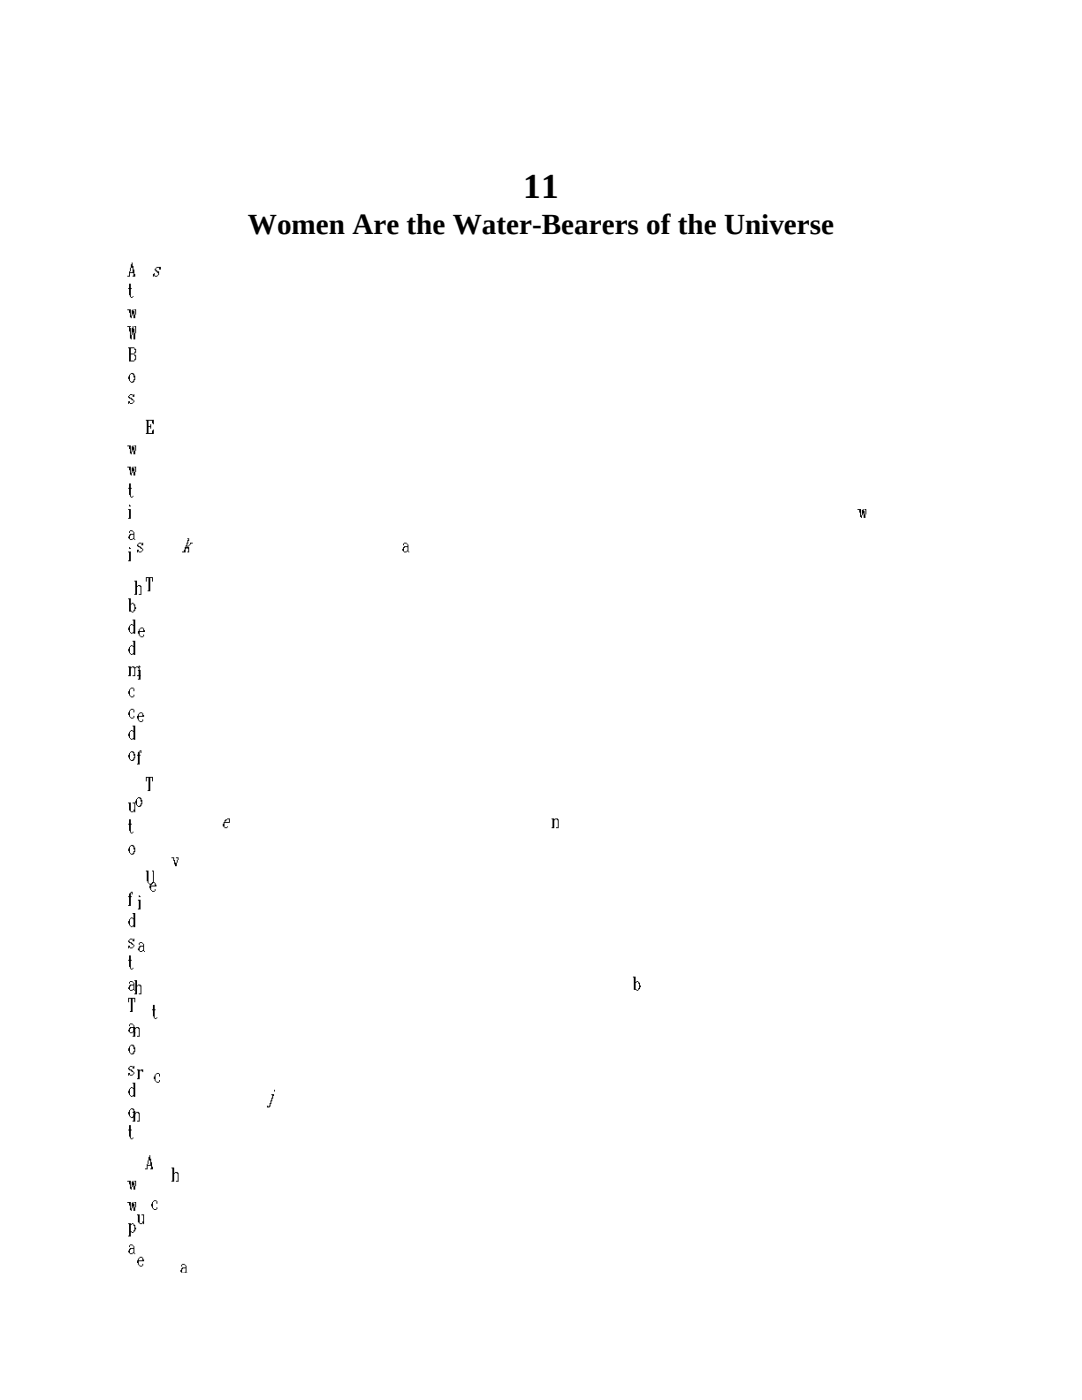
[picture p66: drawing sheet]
<svg xmlns="http://www.w3.org/2000/svg" width="216mm" height="279mm" viewBox="0 0 216 279" stroke-linecap="round" stroke-linejoin="round" font-family="sans-serif">
<defs><g id="words">
<text font-size="7.1" x="104.4" y="39.5">11</text>
<text font-size="5.8" x="49.5" y="46.7">Women Are the Water-Bearers of the Universe</text>
</g></defs>
<g fill="#000">
<path d="M25.8 56.6h.3v.9h.2v.2h-.2v1.6h.4v.1h-.4v-.1h-.2v-.4h-.1v-1.2h-.2v-.2h.2zM26.5 59.1h.1v.2h-.1zM26.8 115.9h.5v1h.2v.2h-.2v1.6h-.5v-.2h.2v-2.4h-.2zM27.5 116.8h.5v.1h.2v1.8h-.5v-.2h.3v-1.4h-.1v-.2h-.4zM30.2 176.2h.1v-.2h.6v.2h.1v.4h.2v.3h-1v.7h.1v.2h.6v.2h-.6v-.2l-.3-.2v-.3h-.2v-.6h.2v-.3h.2v.3h.7v-.5h-.6v.2h-.1zM30.9 177.4h.1v.4h-.1zM40.4 254h1.2zM41.5 254h.1zM48 254h.7zM48.7 254h.5zM57 254h1.4zM58 254h.2zM67.6 254h1.4zM79.9 254h.9zM80.8 254h.2zM93.5 254h1.4zM108.8 254h.7zM109.5 254h.6zM125.6 254h1.2zM125.6 254h.3zM163.3 254h1.4zM184.7 254h.9z"/>
<path d="M26.3 52.4h.2v.7h.1v.7h.2v.9h.2v.5h-.5v-.2h.1v-.5h-.7v.7h-.5v-.2h.4v-.8h.1v.1h.6v-.9h-.4v.8h-.2v-.8h.2v-.7h.2zM27.7 108.3h.5v.2l.4-.2v.5h-.4v-.3h-.5v.2h-.2l.2 .3h.3l.4 .5h.2v.4h-.2l-.2 .3h-.5v-.1h.5v-.2h.2v-.4h-.4l-.1-.3h-.4v-.2h-.2v-.3h.2zM27.3 109.7h.4v.4h-.2v.1h-.2z"/>
<path d="M31.2 53.3h.9v.5h-.3v-.4h-.6v.2h-.2l.4 .6h.4v.7h-.2l-.2 .3h-.5v-.2h.5v-.1h.2v-.4h-.2l-.2-.3-.3-.2v-.4h.1zM30.7 54.5h.2v.5l-.4 .2v-.5h.2zM37.4 107.4h.3v.5h-.1v.6h-.2v.5l.3 .2v1h-.3v-.1h.2v-.6h-.2v-.1l-.4 .1v.7h-.7v-.1h.4v-.4h.2v-.5h.1v-.4h.2v-.5h.2v-.5h.2zM37.9 108.3h.6v.2h-.4v.2l-.5 .3v-.2l.3-.1zM37.2 109v.2h.2v-.2zM44.8 163.7h.2v-.2h.3l-.3 .5h.7v-.5h-.4v-.2h.6v.9h-1.1v.9h.5v.2h-.5l-.2-.4h-.2v-.5h.2v-.4h.2zM45.3 164.9h.2v.2h-.2zM54.7 217.5h.2v.3h-.2zM54.2 218.4h.5v.3h-.2v.6h-.2v.5h-.1v.5h-.2v.5h-.2v.2h-.5v-.3h.1v.1l.4-.1 .2-1.1h.2v-.5h.1v-.6h-.1zM64.7 254h.4zM63.7 254h1.2zM74.8 254h1.4zM75.8 254h.9zM88 254h1.4zM102.8 254h.7zM103.5 254h.7zM104.2 254h.6zM103.9 254h.2zM119.2 254h1.4zM120.1 254h.2zM157 254h1.4zM177.8 254h2.1z"/>
<path d="M25.4 61.7h.7v1.3h.2v.5l-.4-.2v-.9h-.1v-.5h-.4zM26.3 61.9l.3-.2v.4h.2l.2 1.4h-.4v-.9h-.1v.4h-.2zM26.8 61.7h.4v1.1h-.2v-.9h-.2zM28 125.2h.6v.2h.2v.4h.1v.3h-1v.7h.1v.2h.6v.2h-.6v-.2l-.3-.2v-.3h-.2v-.6h.2v-.3h.2v.3h.7v-.5h-.6v.2h-.1zM28.6 126.6h.2v.4h-.2zM36.3 252.2h.6l.1 .4h.2v1.4h.2h-1.1h.6v-.2h.1v-.7h-.5v.2h-.2v.7l-.3-.2v-.3h.2v-.4h.1v-.2h.7v-.3h-.1v-.2h-.6v.4h-.1v-.4h.1zM42.7 254h.7zM43.4 254h.5zM50.8 254h1.4zM51.9 254h.1zM71.6 254h1.4zM84.5 254h1zM85.2 254h.9zM99.1 254h.6zM114.7 254h1.4zM115.7 254h.2zM150.3 254h.9zM151.2 254h.1zM170 254h1.4z"/>
<path d="M25.4 65.1h.7l-.2 .3h.2v1.5h.2v.8l-.4-.1v-1.5h-.1v-.8h-.4zM26.5 65.1h.1v.5h.2v.9h.2v1.2h-.4v-1.4h-.1v.6h-.2v-1.5h.2zM26.8 65.1h.4v1.4h-.2v-1.2h-.2zM27.7 132.8h.2l.1 .4h-.3zM27.5 133.7h.5v1.9h-.5v-.1h.2v-1.6h-.2zM30.5 200.6h.4v.8h.1v.2h-.1v1.6h.3v.2h-.3v-.2h-.2v-.4h-.2v-1.2h-.2v-.2h.2zM31.2 203h.2v.2h-.2zM34.4 254h.7zM35.1 254h.7zM40.4 254h.3zM40.2 254h.5zM46.9 254h.7zM47.6 254h.7zM65.3 254h1.4zM76.9 254h1.1zM77.8 254h.5zM90.3 254h.7zM91 254h.5zM121.4 254h1zM122.1 254h.8zM139.3 254h1.5zM159.6 254h.9zM159.1 254h.9zM180.8 254h.4zM180.6 254h.6z"/>
<path d="M25.6 69.3h1.2v.2l.4 .2v.7l-.4 .2 .2 .3h.2v.9l-.4 .2v.1h-1v-2.6h-.2zM26.1 69.5v1.1h.7v-.4h.2l-.2-.7zM26.1 70.7v1.3h.7v-.4h.2v-.5h-.2v-.4zM27.9 142.2h.5v.1h.2v.4h.2v.4h-1.1v.7h.2v.1h.5v.2h-.5v-.2l-.4-.1v-.4h-.2v-.5h.2v-.4h.2v.4h.7v-.6h-.5v.2h-.2zM28.4 143.6h.2v.3h-.2zM31.2 214.1h.6v.2h.1v.5h-.1v-.5h-.6v.2h-.2v1.2h.2v.2h.6v.2h-.6l-.2-.4h-.1v-.3h-.2v-.6h.2v-.3h.1zM31.8 215.5h.1v.4h-.1zM35.6 254h1.4zM42.3 254h1.1zM43.2 254h.5zM50.8 254h1.2zM50.8 254h.4zM60.7 254h1.4zM61.7 254h.2zM84.8 254h.9zM85.7 254h.7zM86.3 254h.3zM99.8 254h1.4zM100.9 254h.2zM134.1 254h1.4zM153.6 254h.7zM154.3 254h.6zM174.6 254h1.4zM175.7 254h.2z"/>
<path d="M25.9 78.7h.6v.1l.3-.1v.5h-.3v-.4h-.6v.2h-.1l.1 .4h.4l.2 .3 .3 .2v.4l-.3 .1v.2h-.6v-.2h.6v-.1h.1v-.4h-.3l-.2-.3h-.3v-.2h-.2v-.4l.3-.2zM25.6 80.1h.3v.3h-.1v.2h-.2zM27.5 159.1h.5v.2h.2v.3h.2v.9h-.2v.4h-.2v.1h-.5v-.1h.4v-.2h.1v-.4h.2v-.3h-.2v-.5h-.1v-.2h-.4v.2h-.2v1.2h.2v.2l-.3-.2v-.4h-.2v-.5h.2v-.3h.1zM30.7 239.5h.5v.2h.2v.5h-.2v-.5h-.5v.2h-.2v1.2h.2v.2h.5v.2h-.5v-.2l-.4-.2v-.3h-.1v-.6h.1v-.3h.2zM31.2 240.9h.2v.4h-.2zM35.1 254h.4zM34.9 254h.6zM40.6 254h1.4zM41.6 254h.2zM47.8 254h.9zM48.7 254h.2zM56.4 254h.4zM56.3 254h.5zM65.6 254h1.4zM66.7 254h.2zM76.6 254h1.2zM76.6 254h.3zM102.7 254h1.2zM102.7 254h.3zM117.8 254h1.1zM118.5 254h.9zM134.9 254h.4zM134.8 254h.5zM152.6 254h.7zM153.3 254h.5zM172 254h.3zM171.8 254h.5z"/>
<path d="M26.1 74.4h.5v.2h.2v.4h.2v.8h-.2v.4h-.2v.2h-.5v-.2h.4v-.2h.1v-.3h.2v-.4h-.2v-.5h-.1v-.2h-.4v.2h-.2v1.2h.2v.2l-.3-.2v-.3h-.2v-.6h.2v-.3l.3-.2zM27.5 150.1l.4-.2v-.1h.3v.5h-.2v-.4h-.1v.7h.1v.2h-.1v1.8h-.6v-.2h.2v-1.6h-.2v-.2h.2zM34.9 254h.9zM34.4 254h.9zM40.6 254h.3zM40.4 254h.5zM47.1 254h1.1zM48 254h.5zM55.9 254h.4zM55.7 254h.6zM65.1 254h.7zM65.8 254h.7zM76.2 254h1.4zM77.3 254h.1zM103.2 254h.3zM103 254h.5zM118 254h.7zM118.7 254h.7zM134.8 254h.8zM135.6 254h.2zM152.8 254h1zM153.6 254h.6zM172.7 254h.3zM172.5 254h.5z"/>
<path d="M25.4 88.9h.7v1.2h.2v.6l-.4-.2v-.9h-.1v-.5h-.4zM26.5 88.9h.1v.4h.2l.2 1.4h-.4v-.9h-.1v.3h-.2v-1h.2zM26.8 88.9h.4v1.1h-.2v-.9h-.2zM27.7 178.7h.2l.1 .3h-.3zM27.5 179.6h.5v1.9h-.5v-.2h.2v-1.6h-.2zM30.3 254h.9zM31.2 254h.2zM34.4 254h.7zM35.1 254h.7zM40.4 254h.3zM40.2 254h.5zM46.9 254h.7zM47.6 254h.7zM65.3 254h1zM66.1 254h.6zM76.9 254h1.2zM76.9 254h.4zM90.1 254h.4zM119.2 254h.7zM119.9 254h.9zM120.8 254h.9zM137.4 254h1.4zM157.3 254h1.5zM158.2 254h.6zM179.2 254h.4zM179 254h.6z"/>
<path d="M25.4 93.1h.7v1.3h.2v.5l-.4-.2v-.9h-.1v-.5h-.4zM26.5 93.1h.1v.4h.2l.2 1.4h-.4v-.9h-.1v.4h-.2v-1.1h.2zM26.8 93.1h.4v1.1h-.2v-.9h-.2zM27.9 188h.5l.2 .4h.2v1.4h.1v.2h-.1v-.2h-.4v.2h-.5v-.2h.5v-.2h.2v-.7h-.6v.2h-.1v.7l-.4-.2v-.3h.2v-.4h.2v-.2h.7v-.3h-.2v-.2h-.5v.4h-.2v-.4h.2zM31.2 254h.9zM32.1 254h.2zM36.2 254h1.4zM37.2 254h.2zM42.7 254h.7zM43.4 254h.5zM50.8 254h.4zM69.7 254h1.4zM81.7 254h.7zM82.4 254h.7zM96 254h.8zM95.4 254h.9zM127.9 254h1.4zM146.4 254h1.4zM166.5 254h1.1zM167.4 254h.5zM188.6 254h1.4zM189.6 254h.2z"/>
<path d="M25.8 96.5h.3v.9h.2v.1h-.2v1.6h.4v.2h-.4v-.2h-.2v-.3h-.1v-1.3h-.2v-.1h.2zM26.5 99h.1v.1h-.1zM26.8 195.6h.5v1.1h.2v.1h-.2v1.6h-.5v-.1h.2v-2.5h-.2zM27.5 196.5h.5v.2h.2v1.7h-.5v-.1h.3v-1.5h-.1v-.1h-.4zM29.8 254h1.4zM34.6 254h.9zM35.5 254h.1zM48 254h.5zM56.4 254h.4zM56.3 254h.5zM65.3 254h1zM66.1 254h.6zM76.2 254h1.4zM77.3 254h.1zM88.5 254h1.3zM88.5 254h.4zM117.3 254h.9zM118.2 254h.7zM118.7 254h.4zM134.8 254h.3zM134.6 254h.5zM152.6 254h.9zM153.5 254h.1zM171.8 254h.7zM172.5 254h.7z"/>
<path d="M29.1 83.8h1.6v.9l-.4-.2v-.5h-.7v1h.4v-.3h.2v.8h-.2v-.3h-.4v1.2h.7v-.5l.4-.2v.9h-1.6v-.2h.2v-2.4h-.2zM34.2 171.1h.5l.2 1.1h.4v.7h-.4v-.4h-.2v-.7h-.1v-.5h-.4zM35.1 171.1h.5l-.1 1.1h-.2v-.6h.2v-.3h-.4zM41.3 254h1.4zM42.3 254h.2zM49.7 254h.7zM50.4 254h.6zM59.6 254h.9zM60.5 254h.5zM84 254h.5zM97.9 254h.3zM97.7 254h.5zM112.4 254h.8zM128.1 254h1.4zM129.1 254h.2zM164 254h.9zM164.9 254h.2zM184 254h.7zM184.7 254h.7z"/>
<path d="M25.6 119.4h.5v1.1h.2v.1h-.2v1.3h.2v.2h.3v.1h-.3v-.1h-.5v-2.5h-.2zM26.3 120.3h.3v.2h.2v.1h.2v.6h.2v.3h-.2v.4h-.2v.2h-.2v-.4h.2v-.9h-.2v-.3h-.3zM27.3 242.4h.6v1.7h.5v.2h-.5l-.2-.4h-.2v-1.4h-.2zM28.2 242.4h.6v1.9l-.4-.2v-.3h.2v-1.3h-.4zM31 254h.4zM30.9 254h.5zM35.3 254h.5zM41.1 254h.9zM40.6 254h.9zM47.8 254h.4zM47.6 254h.6zM55.6 254h.7zM56.3 254h.7zM65.3 254h1.4zM89.3 254h1zM90 254h.8zM103.7 254h.5zM119.1 254h1.4zM136.2 254h1.2zM137.2 254h.2zM154.9 254h1.4zM155.8 254h.5zM175.3 254h1.3zM175.3 254h.4z"/>
<path d="M25.8 100.7l.3 .2v.2h-.3zM25.6 101.6h.5v1.9h-.5v-.1h.2v-1.6h-.2zM26.5 205h.5v.1h.2v.2h-.2v1.6h-.5v-.2h.1v-1.6h-.1zM27.2 205h.5v.1h.2v1.8h-.6v-.2h.4v-1.4h-.2v-.2h-.3zM29.6 254h.9zM29.1 254h.9zM33.7 254h.3zM33.5 254h.5zM38.8 254h1.2zM38.8 254h.4zM45.5 254h1.1zM46.2 254h.9zM54 254h1.4zM55 254h.2zM64 254h.7zM64.7 254h.7zM75.8 254h1.3zM75.8 254h.4zM89.1 254h1.4zM104.1 254h1zM104.8 254h.9zM120.8 254h.6zM138.5 254h1.4zM139.5 254h.2zM178.3 254h.9zM179.2 254h.2z"/>
<path d="M25.8 109.2l.3 .2v.1h-.3zM25.6 110.1h.5v1.9h-.5v-.2h.2v-1.6h-.2zM26.5 221.9h.5v.2h.2v.1h-.2v1.6h-.5v-.1h.1v-1.6h-.1zM27.2 221.9h.5v.2h.2v1.7h-.6v-.1h.4v-1.5h-.2v-.1h-.3zM29.1 254h.9zM30 254h.2zM33 254h1.4zM46.2 254h.9zM45.7 254h.9zM54.7 254h.3zM54.5 254h.5zM64.2 254h1.2zM64.2 254h.4zM75.3 254h.7zM76 254h.7zM88.2 254h1.4zM102.8 254h.7zM103.5 254h.6zM118.9 254h.7zM119.6 254h.9zM120.5 254h.9zM137.8 254h1.4zM158.4 254h.7zM159.1 254h.7zM180.8 254h.9zM181.7 254h.5z"/>
<path d="M25.9 105.8h.6l.1 .4h.2v1.4h.2v.2h-.2v-.2h-.3v.2h-.6v-.2h.6v-.2h.1v-.7h-.5v.2h-.2v.7l-.3-.2v-.3h.2v-.4h.1v-.2h.7v-.3h-.1v-.2h-.6v.4h-.1v-.4h.1zM27.3 213.4h.6v.2h.1v.2h-.1v1.6h-.6v-.2h.2v-1.6h-.2zM28 213.4h.6v.6h-.2zM30.5 254h1.4zM31.6 254h.2zM41.5 254h1.2zM41.5 254h.3zM49.2 254h.4zM49 254h.6zM57.5 254h.5zM66.9 254h1.4zM67.9 254h.2zM77.8 254h.7zM78.5 254h.7zM90.5 254h1.2zM91.5 254h.2zM104.8 254h1.4zM105.8 254h.2zM121.2 254h.9zM120.6 254h.9zM157.3 254h1.5zM178.2 254h.7zM178.9 254h.5z"/>
<path d="M29.1 115.2h1.4v.9h-.2v-.7h-.3v2.6h-.5v-.2h.1v-2.4h-.3v.7h-.2zM34.2 233h.5v1.1h.2v.1h-.2v1.6h-.5v-.1h.2v-2.5h-.2zM34.9 233.9h.6v.2h.1v1.7h-.5v-.1h.4v-1.5h-.2v-.1h-.4zM41.1 254h1.4zM42.2 254h.1zM59.4 254h1.5zM60.5 254h.2zM70.9 254h.7zM71.6 254h.7zM84.1 254h.9zM85 254h.2zM98.8 254h.3zM98.6 254h.5zM113.9 254h.8zM114.7 254h.5zM130.7 254h1.4zM131.8 254h.1zM168.8 254h1.2zM169.9 254h.1zM190.1 254h.4z"/>
<path d="M80.6 108.3h.5l.2 .4h.2v1.4h.2v.1h-.2v-.1h-.4v.1h-.5v-.1h.5v-.2h.2v-.7h-.5v.2h-.2v.7l-.3-.2v-.4h.1v-.3h.2v-.2h.7v-.3h-.2v-.2h-.5v.3h-.2v-.3h.2zM110.1 163.3h.5v.2h.2v.2h-.2v1.6h-.5v-.2h.1v-1.6h-.1zM110.8 163.3h.5v.2h.2v1.8h-.6v-.2h.4v-1.4h-.2v-.2h-.3zM174.6 254h.6z"/>
<path d="M171.1 101.6h.7v1.2h.2v.6l-.4-.2v-.9h-.2v-.5h-.3zM172.2 101.6h.1v.4h.2l.2 1.4h-.4v-.9h-.1v.3h-.2v-1h.2zM172.5 101.6h.4v1.1h-.2v-.9h-.2zM190.5 204.1v2.8zM190.5 205v1.9z"/>
<path d="M25.6 133h.5v.2h.2v.1h-.2v1.6h-.5v-.1h.2v-1.6h-.2zM26.3 133h.5v.2h.4v.1h-.2v1.6h-.5v-.1h.3v-1.5h-.2v-.1h-.3zM27.2 133h.5v.2h.2v1.6h.1v.1h-.7v-.1h.4v-1.5h-.2v-.1h-.3zM28.4 254h1.4zM33 254h.7zM33.7 254h.7zM39.3 254h.9zM40.2 254h.2zM46.9 254h.7zM47.6 254h.7zM56.4 254h.4zM78.1 254h.6zM90.7 254h.8zM119.2 254h.9zM120.1 254h.2zM135.5 254h.7zM136.2 254h.7zM153.5 254h1.4zM154.5 254h.2zM173 254h.9zM173.9 254h.5z"/>
<path d="M25.8 137.6l.3-.2v-.2h.5v.2h.2v.5h-.2v-.5h-.5v.2h-.2v1.2h.2v.2h.5v.2h-.5l-.2-.4h-.1v-.3h-.2v-.6h.2zM26.6 138.6h.2v.4h-.2zM27.2 254h.5zM29.6 254h1.4zM30.7 254h.2zM33.7 254h1.4zM39.5 254h.7zM40.2 254h.7zM47.1 254h1.2zM47.1 254h.3zM56.1 254h1.4zM57.1 254h.2zM78.7 254h.9zM79.6 254h.1zM91.9 254h.7zM92.6 254h.7zM106.9 254h1.4zM107.9 254h.2zM123.6 254h.4zM123.5 254h.5zM140.9 254h.7zM141.6 254h.6zM180.1 254h1.1zM180.8 254h.9z"/>
<path d="M26.5 123.6h.5v2.9h-.4v-.2h-.1v.2h-.4v-.2h.4v-.2h.1v-1.2h-.1v-.2h.1v-.9h-.1zM26.1 124.5h.4v.2h-.4v.2h-.2v1.2h.2v.2h-.2v-.2h-.1v-.3h-.2v-.6h.2v-.3l.3-.2zM27.5 251.2h.2v.3h.7v-.5h-.5v.2h-.2v-.2h.2v-.2h.5v.2h.2l.2 .7h-1.1v.7h.2v.2h.5v.2h-.5l-.2-.4h-.2v-.3h-.2v-.6h.2zM28.4 252.2h.2v.4h-.2zM30.7 254h1.4zM31.8 254h.1zM35.6 254h1.1zM36.3 254h.9zM42.3 254h.6zM49.9 254h.9zM50.8 254h.5zM69.7 254h1.2zM70.7 254h.2zM81.8 254h1.5zM95.8 254h.7zM96.5 254h.7zM111.5 254h.7zM112.2 254h.7zM128.9 254h1.5zM130 254h.2zM148 254h1.2zM149 254h.2zM168.6 254h.9zM169.5 254h.2z"/>
<path d="M26.5 127.9h.5v2.8h-.4v-.2h-.1v.2h-.4v-.2h.4v-.1h.1v-1.3h-.1v-.2h.1v-.8h-.1zM25.8 129.1l.3-.2v-.1h.4v.1h-.4v.2h-.2v1.3h.2v.1h-.2v-.1h-.1v-.4h-.2v-.5h.2zM27.3 254h1.5zM30.9 254h.7zM31.6 254h.7zM36.3 254h.4zM42.3 254h.9zM43.2 254h.2zM58.6 254h.7zM59.3 254h.7zM69.1 254h1.5zM70.2 254h.2zM81.3 254h1.4zM82.4 254h.1zM95.6 254h.9zM95.1 254h.9zM127.5 254h.9zM128.4 254h.2zM145.7 254h.7zM146.4 254h.7zM165.6 254h1.4zM166.7 254h.2z"/>
<path d="M26.1 141.5h.5v.1h.2v.6h-.2v-.6h-.5v.2h-.2v1.3h.2v.1h.5v.2h-.5v-.2l-.3-.1v-.4h-.2v-.5h.2v-.4h.1zM26.6 142.9h.2v.3h-.2zM27.2 254h1.4zM30.5 254h.7zM31.2 254h.9zM32.1 254h.9zM36.7 254h.7zM37.4 254h.9zM38.3 254h.9zM45.7 254h1zM46.6 254h.5zM56.4 254h.7zM57.1 254h.8zM69.1 254h.4zM69 254h.5zM82.4 254h.9zM83.3 254h.1zM97 254h.9zM97.9 254h.5zM113.4 254h.4zM148.9 254h1.4zM169.2 254h1.2zM169.2 254h.3z"/>
<path d="M26.1 149.9h.5v.2h.2v.4h.2v.8h-.2v.4h-.2v.2h-.5v-.2h.4v-.2h.1v-.3h.2v-.4h-.2v-.5h-.1v-.2h-.4v.2h-.2v1.2h.2v.2l-.3-.2v-.3h-.2v-.6h.2v-.3h.1zM27.3 254h.9zM34.4 254h.5zM39.7 254h.3zM39.5 254h.5zM45.5 254h.9zM52.6 254h1.4zM53.6 254h.2zM71.3 254h1.4zM83.1 254h.7zM83.8 254h.5zM111.5 254h.9zM110.9 254h.9zM127.5 254h.4zM127.4 254h.5zM144.6 254h.7zM145.3 254h.6zM163.3 254h1.4zM164.4 254h.2zM183.6 254h1.3zM184.7 254h.2z"/>
<path d="M26.5 144.8h.5v2.8h-.4v-.1h-.1v.1h-.4v-.1h.4v-.2h.1v-1.3h-.1v-.1h.1v-.9h-.1zM25.8 146l.3-.1v-.2h.4v.2h-.4v.1h-.2v1.3h.2v.2h-.2v-.2h-.1v-.4h-.2v-.5h.2zM27.3 254h1.1zM28.2 254h.6zM30.9 254h.7zM31.6 254h.5zM36 254h.3zM35.8 254h.5zM41.6 254h.7zM42.3 254h.7zM49.2 254h1.4zM69 254h.8zM69.8 254h.2zM80.8 254h.7zM81.5 254h.7zM94.5 254h.4zM94.4 254h.5zM108.8 254h1.3zM108.8 254h.4zM142 254h1.2zM142 254h.3zM160.7 254h1.4zM181.2 254h1.2zM182.2 254h.2z"/>
<path d="M29.1 155h1.4v.9h-.2v-.7h-.3v2.7h-.5v-.2h.1v-2.5h-.3v.7h-.2zM34.2 254h.7zM34.9 254h.7zM41.1 254h1.4zM42.2 254h.1zM59.3 254h.8zM60.1 254h.8zM60.7 254h.3zM71.3 254h1.4zM84.8 254h.7zM85.5 254h.9zM86.4 254h.9zM101.2 254h1.5zM102.3 254h.2zM119.2 254h.7zM119.9 254h.7zM160.2 254h1.4zM183.1 254h.7zM183.8 254h.5z"/>
<path d="M25.6 160.2h.5v1.7h.5v.2h-.5v-.2l-.3-.2v-1.4h-.2zM26.5 160.2h.5v1.9l-.4-.2v-.3h.2v-1.3h-.3zM27.3 254h1.3zM27.3 254h.4zM35.1 254h.9zM36 254h.2zM40.9 254h.7zM41.6 254h.7zM48.5 254h.7zM49.2 254h.5zM57.5 254h1.4zM68.3 254h1zM69.1 254h.6zM80.8 254h1.4zM94.9 254h.7zM95.6 254h.7zM128.1 254h.8zM128.9 254h.2zM146.8 254h.3zM146.6 254h.5zM166 254h.7zM166.7 254h.9zM167.6 254h.9zM188.2 254h1.4zM189.3 254h.1z"/>
<path d="M25.8 163.5h.3v.9h.2v.2h-.2v1.6h.4v.1h-.4v-.1h-.2v-.4h-.1v-1.2h-.2v-.2h.2zM26.5 166h.1v.2h-.1zM26.8 254h.7zM27.5 254h.7zM29.8 254h1.4zM34.6 254h.9zM35.5 254h.1zM48 254h1.2zM49 254h.2zM57 254h.7zM57.7 254h.5zM67.4 254h1.4zM68.4 254h.2zM79.4 254h1.4zM93.1 254h.9zM94 254h.2zM108.1 254h1.4zM109.2 254h.2zM125.2 254h.9zM124.7 254h.9zM162.8 254h1.1zM163.7 254h.5zM184.3 254h1.3zM184.3 254h.4z"/>
<path d="M26.1 168.6h.5v.2h.2v.4h.2v.8h-.2v.4h-.2v.2h-.5v-.2h.4v-.2h.1v-.3h.2v-.4h-.2v-.5h-.1v-.2h-.4v.2h-.2v1.2h.2v.2l-.3-.2v-.3h-.2v-.6h.2v-.3h.1zM27.3 254h.9zM34.4 254h.9zM35.3 254h.2zM39.9 254h.7zM40.6 254h.7zM47.1 254h1.4zM48.2 254h.1zM66.1 254h.8zM66.9 254h.8zM67.7 254h.9zM79.2 254h1.4zM80.3 254h.1zM93.8 254h.7zM94.5 254h.7zM128.1 254h1.4zM147.6 254h.7zM148.3 254h.7zM169.5 254h.9zM169 254h.9z"/>
<path d="M26.1 178h.4v.5h-.2v-.3h-.2v.7h.2v.1h-.2v1.8h-.5v-.2h.2v-1.6h-.2v-.1h.2v-.6l.3-.1zM26.6 254h1.4zM29.5 254h.7zM30.2 254h.5zM39.3 254h.9zM40.2 254h.2zM46.2 254h1.4zM54.9 254h1.4zM77.1 254h.5zM89.8 254h1.4zM104.2 254h.8zM105 254h.7zM120.5 254h1.4zM138.5 254h.3zM176.9 254h1.6z"/>
<path d="M29.1 173.7h.5v2.5h.2v.2h.5v.2h-.5l-.2-.4h-.1v-.3h-.2v-2h-.2zM30.3 173.7h.4v2.3h-.2v.4h-.2v-.4h.2v-2.1h-.2zM34.6 254h.7zM35.3 254h.7zM41.8 254h.9zM50.1 254h1.4zM60.1 254h.8zM60.9 254h.5zM71.6 254h.9zM72.5 254h.2zM84.3 254h1.1zM85.2 254h.5zM98.8 254h.7zM99.5 254h.7zM115 254h1.4zM133 254h.9zM133.9 254h.2zM152.2 254h1.4zM153.3 254h.2zM173 254h.6z"/>
<path d="M25.6 199.1h1.4v.9h-.2v-.7h-.3v2.7h-.6v-.2h.2v-2.5h-.3v.7h-.2zM27.2 254h.7zM27.9 254h.7zM30.7 254h.3zM30.5 254h.5zM34.7 254h1.3zM34.7 254h.4zM48 254h.9zM47.4 254h.9zM56.3 254h1.4zM57.3 254h.2zM66.5 254h1.1zM67.4 254h.5zM78.7 254h1.4zM92.4 254h.6zM107.1 254h1zM107.9 254h.6zM123.6 254h.4zM123.5 254h.5zM140.8 254h.7zM141.5 254h.7zM159.8 254h1.4z"/>
<path d="M25.8 190.7h.3v.9h.2v.1h-.2v1.6h.4v.2h-.4v-.2h-.2v-.3h-.1v-1.3h-.2v-.1h.2zM26.5 193.1h.1v.2h-.1zM26.8 254h1.4zM34.2 254h.9zM35.1 254h.2zM39.9 254h.7zM40.6 254h.7zM47.3 254h1.4zM48.3 254h.2zM66.5 254h1.1zM67.4 254h.5zM78.7 254h1.4zM92.6 254h.4zM92.4 254h.6zM107.1 254h1.2zM108.1 254h.2zM123.3 254h1.4zM124.4 254h.1zM160.3 254h1.4zM181.3 254h.9z"/>
<path d="M25.6 187.7h.2l.1-.4h.6v.2l.3-.2v.6h-.3v-.4h-.6v.2h-.1l.1 .3h.4l.2 .4 .3 .2v.3h-.2l-.1 .4h-.6v-.2h.6v-.2h.1v-.3h-.3l-.2-.4h-.3v-.2h-.2zM25.6 188.7h.3v.4h-.1v.2h-.2zM27 254h1zM27.9 254h.5zM30.2 254h1zM30.9 254h.9zM35.1 254h1.1zM35.8 254h.9zM41.8 254h.7zM42.5 254h.5zM49.9 254h1.4zM51 254h.2zM59.6 254h1.3zM59.6 254h.4zM70.7 254h1.3zM70.7 254h.4zM83.4 254h.4zM83.3 254h.5zM96.7 254h1.4zM111.8 254h.7zM112.5 254h.7zM128.9 254h.4zM165.6 254h.9zM166.5 254h.7zM167 254h.4zM187 254h1.4zM188 254h.2z"/>
<path d="M25.8 196h.1v-.2h.6l.1 .3h.2v1.5h.2v.1h-.2v-.1h-.3v.1h-.6v-.1h.6v-.2h.1v-.7h-.5v.1h-.2v.8l-.3-.2v-.4h.2v-.3h.1v-.2h.7v-.4h-.1v-.1h-.6v.3h-.1zM27.3 254h.9zM28.2 254h.2zM30.3 254h.9zM31.2 254h.2zM34.6 254h1.4zM40.6 254h1.2zM41.6 254h.2zM48.2 254h1.4zM49 254h.6zM57.7 254h.3zM57.5 254h.5zM67.7 254h.7zM68.4 254h.7zM79.7 254h1.4zM108.3 254h.9zM109.2 254h.2zM124.5 254h.7zM125.2 254h.7zM142.5 254h1.4zM143.6 254h.2zM182.9 254h.9zM183.8 254h.7zM184.3 254h.4z"/>
<path d="M26.5 182.2h.5v2.8h-.4v-.1h-.1v.1h-.4v-.1h.4v-.2h.1v-1.3h-.1v-.1h.1v-.9h-.1zM26.1 183.1h.4v.2h-.4v.1h-.2v1.3h.2v.2h-.2v-.2h-.1v-.4h-.2v-.5h.2v-.4l.3-.1zM27.5 254h.4zM27.3 254h.6zM30 254h.7zM30.7 254h.5zM34 254h1.5zM35.1 254h.2zM39.7 254h1.2zM40.7 254h.2zM46.9 254h.9zM47.8 254h.2zM55.4 254h.5zM64.7 254h.9zM65.6 254h.5zM88 254h1.3zM89.1 254h.2zM102 254h1.4zM117.7 254h.7zM118.4 254h.7zM135.1 254h.7zM135.8 254h.7zM154.3 254h1.5zM155.4 254h.2zM175.2 254h1.2zM176.2 254h.2z"/>
<path d="M126.3 194.9h.5v1.1h.2v.1h-.2v1.3h.2v.2h.4v.1h-.4v-.1h-.5v-2.5h-.2zM127 195.8h.4v.2l.3 .1v.6h.2v.3h-.2v.4h-.2v.2h-.1v-.4h.1v-.9h-.1v-.3h-.4z"/>
<path d="M25.8 204.4h.1v-.1h.6l.1 .3h.2v1.4h.2v.2h-.2v-.2h-.3v.2h-.6v-.2h.6v-.2h.1v-.7h-.5v.2h-.2v.7l-.3-.2v-.3h.2v-.4h.1v-.1h.7v-.4h-.1v-.2h-.6v.4h-.1zM27.3 254h1.5zM30.7 254h1.4zM36 254h.3zM35.8 254h.5zM41.8 254h.7zM42.5 254h.7zM49.6 254h1.2zM49.6 254h.3zM58.7 254h.9zM59.6 254h.2zM81 254h.8zM81.8 254h.2zM94 254h.7zM94.7 254h.7zM108.8 254h1.4zM109.9 254h.2zM143.1 254h1zM143.8 254h.8zM162.6 254h1.4zM184.5 254h.9zM184 254h.9z"/>
<path d="M25.6 213.1h.2l.1-.4h.6v.2l.3-.2v.6h-.3v-.4h-.6v.2h-.1l.1 .3h.4l.3 .6h.2v.3h-.2l-.1 .4h-.6v-.2h.6v-.2h.1v-.3h-.3l-.2-.4h-.3v-.2h-.2zM25.6 214.1h.3v.4h-.1v.2h-.2zM27 254h1zM27.7 254h.9zM30.2 254h1.4zM31.2 254h.2zM34.9 254h1.3zM36 254h.2zM41.5 254h.3zM41.3 254h.5zM48.5 254h.9zM57 254h.3zM56.8 254h.5zM66 254h1.2zM67 254h.2zM76.7 254h1.4zM89.3 254h.5zM102.7 254h.5zM116.9 254h.9zM117.8 254h.6zM150.1 254h.9zM151 254h.2zM168.6 254h.7zM169.3 254h.7zM188.9 254h1.4zM190 254h.1z"/>
<path d="M26.1 208.5h.5v.2h.2v.3h.2v.9h-.2v.4h-.2v.1h-.5v-.1h.4v-.2h.1v-.4h.2v-.3h-.2v-.6h-.1v-.1h-.4v.1h-.2v1.3h.2v.2l-.3-.2v-.4h-.2v-.5h.2v-.4h.1zM27.3 254h.7zM28 254h.8zM30.9 254h1.2zM31.9 254h.2zM36 254h1.4zM37 254h.2zM50.8 254h1.4zM60.7 254h1.4zM72.1 254h1.5zM85.5 254h.4zM85.4 254h.5zM99.5 254h.7zM100.2 254h.7zM132.5 254h.8zM133.3 254h.8zM133.9 254h.3zM151.9 254h1.4zM152.9 254h.2z"/>
<path d="M26.5 216.1h.5v2.8h-.4v-.2h-.1v.2h-.4v-.2h.4v-.2h.1v-1.2h-.1v-.2h.1v-.8h-.1zM26.1 217h.4v.1h-.4v.2h-.2v1.2h.2v.2h-.2v-.2h-.1v-.3h-.2v-.5h.2v-.4h.1zM27.3 254h1.5zM28.4 254h.2zM30.7 254h1.2zM30.7 254h.3zM35.5 254h.8zM36.3 254h.2zM41.5 254h.7zM42.2 254h.5zM48.9 254h1zM49.7 254h.6zM58 254h1.3zM59.1 254h.2zM68.8 254h.9zM69.7 254h.1zM81 254h.3zM80.8 254h.5zM93.7 254h1.4zM108.3 254h.7zM109 254h.7zM142.5 254h1.4zM162.1 254h.9z"/>
<path d="M25.4 235.7h.7v1.2h.2v.5l-.4-.2v-.8h-.1v-.6h-.4zM26.5 235.7h.1v.3h.2l.2 1.4h-.4v-.9h-.1v.4h-.2v-1.1h.2zM26.8 235.7h.4v1h-.2v-.9h-.2zM27.5 254h1.4zM31.2 254h.7zM31.9 254h.9zM32.8 254h.9zM37.7 254h1.5zM38.8 254h.2zM45.9 254h.7zM46.6 254h.7zM66.9 254h.8zM67.7 254h.7zM68.3 254h.3zM80.3 254h.7zM81 254h.7zM95.2 254h1.5zM130.2 254h.7zM130.9 254h.5zM149.9 254h.4zM149.8 254h.5zM170.2 254h1.2zM170.2 254h.4z"/>
<path d="M25.4 239.9h.7v1.2h.2v.6l-.4-.2v-.9h-.1v-.5h-.4zM26.5 239.9h.1v.3h.2l.2 1.5h-.4v-.9h-.1v.3h-.2v-1h.2zM26.8 239.9h.4v1h-.2v-.8h-.2zM27.7 254h.3zM27.5 254h.5zM30.3 254h1.3zM30.3 254h.4zM35.1 254h.9zM34.6 254h.9zM40.6 254h1.4zM48.3 254h.7zM49 254h.9zM49.9 254h.9zM59.1 254h.3zM83.3 254h.5zM97 254h.9zM97.9 254h.2zM128.6 254h.3zM128.4 254h.5zM145.7 254h1.2zM145.7 254h.3zM184.5 254h1.4z"/>
<path d="M25.8 224.5h.3v.9h.2v.2h-.2v1.6h.4v.2h-.4v-.2h-.2v-.4h-.1v-1.2h-.2v-.2h.2zM26.5 227h.1v.2h-.1zM26.8 254h.7zM27.5 254h.7zM29.8 254h1.4zM34.6 254h.9zM35.5 254h.1zM48 254h.7zM48.7 254h.7zM57.1 254h1.1zM58 254h.6zM68.1 254h.7zM68.8 254h.9zM69.7 254h.9zM81.8 254h1.5zM97.4 254h.7zM98.1 254h.7zM133.3 254h1.1zM134.1 254h.8zM153.8 254h1.4zM154.9 254h.1zM176 254h.4zM175.9 254h.5z"/>
<path d="M26.1 221.2h.5v.2h.2v.3h.2v.9h-.2v.4h-.2v.1h-.5v-.1h.4v-.2h.1v-.4h.2v-.3h-.2v-.6h-.1v-.1h-.4v.1h-.2v1.3h.2v.2h-.2v-.2h-.1v-.4h-.2v-.5h.2v-.4l.3-.1zM27.3 254h.9zM34.4 254h1.4zM47.8 254h.7zM48.5 254h.9zM49.4 254h.9zM58 254h1.4zM70.4 254h.2zM70 254h.6zM82.9 254h1.4zM97.5 254h.7zM98.2 254h.6zM130.9 254h.9zM131.8 254h.7zM132.3 254h.3zM150.5 254h1.4zM171.6 254h.9zM172.5 254h.2z"/>
<path d="M29.8 230.5h.2v.7h.2v.8h.1v.8h.2v.6h-.5v-.2h.2v-.5h-.7v.7h-.6v-.2h.4v-.9h.2v.2h.5v-.9h-.4v.7h-.1v-.7h.1v-.7h.2zM34.4 254h.5zM40.6 254h.5zM56.1 254h1.4zM66.3 254h.9zM90.3 254h.9zM91.2 254h.2zM104.2 254h.8zM105 254h.7zM120.1 254h.4zM119.9 254h.6zM136.5 254h1.3zM136.5 254h.4zM173.9 254h.7zM174.6 254h.9zM175.5 254h.9z"/>
<path d="M25.6 244.1h.5v.2h.2v.2h-.2v1.2h.2v.2h.3v.2h-.3v-.2h-.2v.9h-.5v-.2h.2v-2.3h-.2zM26.3 244.1h.3v.2l.4 .2v.5h.2v.4h-.2v.3h-.2v.2h-.2v-.4h.2v-.8h-.2v-.4h-.3zM27.3 254h1.5zM30.7 254h.9zM31.6 254h.7zM32.1 254h.4zM36.3 254h1.4zM37.4 254h.2zM43.4 254h.7zM44.1 254h.5zM61.7 254h1.3zM61.7 254h.4zM73 254h.9zM73.9 254h.2zM85.5 254h.8zM86.3 254h.5zM99.5 254h1zM100.4 254h.5zM115.2 254h1.2zM116.2 254h.2zM132.5 254h.8zM133.3 254h.2zM151 254h1zM151.9 254h.5zM171.3 254h.7zM172 254h.5z"/>
<path d="M25.9 248.4h.6v.1l.3 .2v1.4h.2v.2h-.2v-.2h-.3v.2h-.6v-.2h.6v-.2h.1v-.7h-.5v.2h-.2v.7l-.3-.2v-.3h.2v-.4h.1v-.1h.7v-.4h-.1v-.2h-.6v.4h-.1v-.4h.1zM27.3 254h.7zM28 254h.6zM30.5 254h1.4zM31.6 254h.2zM41.5 254h1.2zM41.5 254h.3zM49 254h.9zM49.9 254h.2zM58 254h.4zM57.9 254h.5zM67.6 254h.5zM78.1 254h.6zM102.5 254h1zM103.2 254h.9zM117.1 254h1.4zM118.2 254h.2zM133.5 254h.4zM133.3 254h.6zM150.5 254h.7zM151.2 254h.7zM169.3 254h1.4z"/>
</g>
<use href="#words"/>
</svg>
